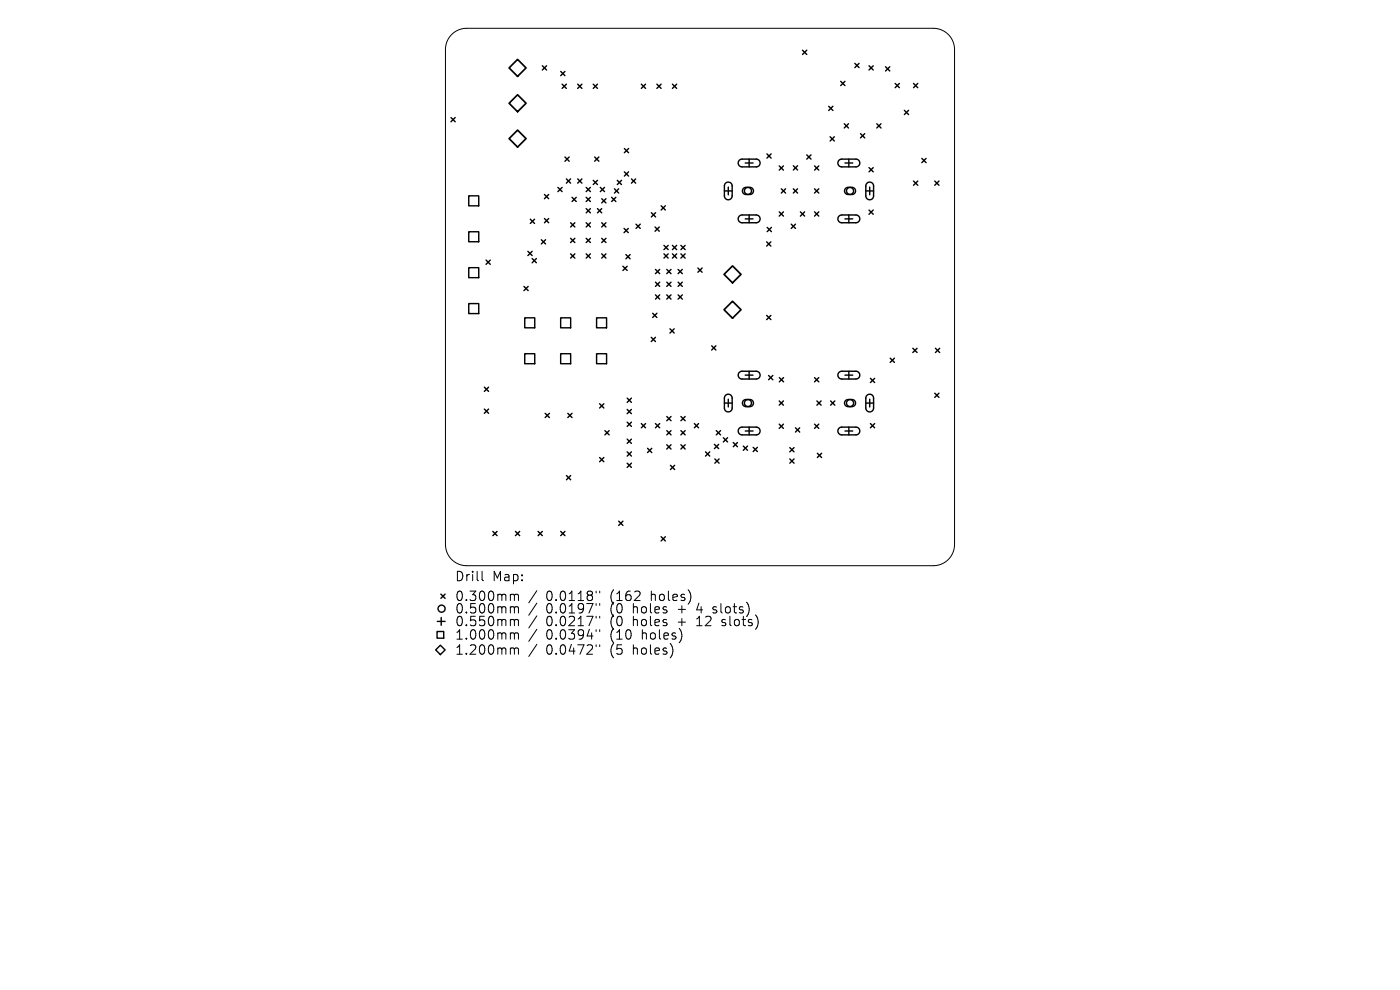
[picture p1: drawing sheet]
<svg xmlns="http://www.w3.org/2000/svg" width="297mm" height="210mm" viewBox="0 0 297 210" stroke-linecap="round" stroke-linejoin="round" font-family="sans-serif">
<defs><g id="words">
<g font-size="2.8">
<text x="96.4" y="123.6">Drill</text>
<text x="104.4" y="123.6">Map:</text>
<text x="96.4" y="127.8">0.300mm</text>
<text x="96.4" y="130.4">0.500mm</text>
<text x="115.9" y="127.8">0.0118&quot;</text>
<text x="115.9" y="130.4">0.0197&quot;</text>
<text x="129.6" y="127.8">(162</text>
<text x="129.6" y="130.4">(0</text>
<text x="134.6" y="130.4">holes</text>
<text x="138.4" y="127.8">holes)</text>
<text x="144.3" y="130.4">+</text>
<text x="148.5" y="130.4">4</text>
<text x="152.1" y="130.4">slots)</text>
<text x="96.4" y="133.1">0.550mm</text>
<text x="96.4" y="136">1.000mm</text>
<text x="115.9" y="133.1">0.0217&quot;</text>
<text x="115.9" y="136">0.0394&quot;</text>
<text x="129.6" y="133.1">(0</text>
<text x="129.6" y="136">(10</text>
<text x="134.6" y="133.1">holes</text>
<text x="136.5" y="136">holes)</text>
<text x="144.3" y="133.1">+</text>
<text x="148.5" y="133.1">12</text>
<text x="154" y="133.1">slots)</text>
<text x="96.4" y="139.2">1.200mm</text>
<text x="115.9" y="139.2">0.0472&quot;</text>
<text x="129.6" y="139.2">(5</text>
<text x="134.6" y="139.2">holes)</text>
</g>
</g></defs>
<g fill="none" stroke="#000" stroke-width=".21">
<path d="M95.8 7.3a4.5 4.5 0 0 1 3.2-1.3h99a4.5 4.5 0 0 1 4.5 4.5v105a4.5 4.5 0 0 1-4.5 4.5h-99a4.5 4.5 0 0 1-4.5-4.5v-105a4.5 4.5 0 0 1 1.3-3.2zM102.3 121.2v1.7l.3 .3M108.6 126.1l.4 .1 .1 .1M108.6 128.7l.4 .1 .1 .2M108.6 131.4l.4 .1 .1 .2M108.6 134.2l.4 .1 .1 .2M108.6 137.4l.4 .1 .1 .2M109.1 126.3l.3-.2 .5 .1 .1 1.2M109.1 126.3v1.1M109.1 129v1M109.1 131.7v1M109.1 134.5v1.1"/>
<path d="M109.1 137.7v1.1M109.1 129l.3-.3 .5 .1 .1 1.2M109.1 131.7l.3-.3 .5 .1 .1 1.2M109.1 134.5l.3-.3 .5 .1 .1 1.3M109.1 137.7l.3-.3 .5 .1 .1 1.3M113.9 125.3l-1.7 2.6M113.9 127.9l-1.7 2.6M113.9 130.6l-1.7 2.6M113.9 133.5l-1.7 2.6M113.9 136.7l-1.7 2.6M126.5 125.4v.4M126.5 128v.4"/>
<path d="M126.5 130.7v.4M126.5 133.6v.4M126.5 136.8v.4M127.2 125.4v.4M127.2 128v.4M127.2 130.7v.4M127.2 133.6v.4M127.2 136.8v.4M151.2 129.9l.2 .1M151.3 128.8v.5M153.1 132.6l.2 .1M153.1 131.8l.1 .2"/>
</g>
<g fill="none" stroke="#000" stroke-width=".3">
<path d="M115.1 14l.9 .9M116 14l-.9 .9M119 15.2l.9 .9M119.3 17.9l.9 .9M119.9 15.2l-.9 .9M120.2 17.9l-.9 .9M122.6 17.9l.9 .9M123.5 17.9l-.9 .9M125.9 17.9l.9 .9M126.8 17.9l-.9 .9M136.1 17.9l.9 .9M137 17.9l-.9 .9"/>
<path d="M139.4 17.9l.9 .9M140.3 17.9l-.9 .9M142.7 17.9l.9 .9M143.6 17.9l-.9 .9M170.3 10.7l.9 .9M171.2 10.7l-.9 .9M178.4 17.3l.9 .9M179.3 17.3l-.9 .9M181.4 13.4l.9 .9M182.3 13.4l-.9 .9M184.4 14l.9 .9M185.3 14l-.9 .9"/>
<path d="M187.9 14.2l.9 .9M188.8 14.2l-.9 .9M189.9 17.7l.9 .9M190.8 17.7l-.9 .9M193.8 17.7l.9 .9M194.7 17.7l-.9 .9M95.7 24.9l.9 .9M96.6 24.9l-.9 .9M118.4 39.8l.9 .9M119.3 39.8l-.9 .9M119.9 33.3l.9 .9M120.2 38l.9 .9"/>
<path d="M120.8 33.3l-.9 .9M121.1 38l-.9 .9M122.6 38l.9 .9M123.5 38l-.9 .9M124.4 39.8l.9 .9M125.3 39.8l-.9 .9M125.9 38.3l.9 .9M126.2 33.3l.9 .9M126.8 38.3l-.9 .9M127.1 33.3l-.9 .9M127.4 39.8l.9 .9M128.3 39.8l-.9 .9"/>
<path d="M131 38.3l.9 .9M131.9 38.3l-.9 .9M132.5 31.5l.9 .9M132.5 36.5l.9 .9M133.4 31.5l-.9 .9M133.4 36.5l-.9 .9M134 38l.9 .9M134.9 38l-.9 .9M153.9 38.9a.82 .82 0 0 1 .9-.2 .82 .82 0 0 1 .5 .8v2.1a.82 .82 0 0 1-.8 .8 .82 .82 0 0 1-.8-.8v-2.2zM154.5 39.7v1.6M156.8 34l.6-.2h3a.82 .82 0 0 1 .9 .8 .82 .82 0 0 1-.9 .8h-3a.83 .83 0 0 1-.7-.5 .83 .83 0 0 1 .1-.9zM157.7 40l.4-.2h1a.75 .75 0 0 1 .7 .7 .75 .75 0 0 1-.7 .8h-.8a.75 .75 0 0 1-.7-.5 .75 .75 0 0 1 .1-.8z"/>
<path d="M158.1 34.6h1.7M158.9 33.8v1.6M162.7 32.6l.9 .9M163.6 32.6l-.9 .9M165.3 35.2l.9 .9M166.2 35.2l-.9 .9M168.3 35.2l.9 .9M169.2 35.2l-.9 .9M171.2 32.9l.9 .9M172.1 32.9l-.9 .9M172.8 35.2l.9 .9M173.7 35.2l-.9 .9"/>
<path d="M175.8 22.5l.9 .9M176.1 29l.9 .9M176.7 22.5l-.9 .9M177 29l-.9 .9M178 34l.5-.2h3.1a.82 .82 0 0 1 .8 .8 .82 .82 0 0 1-.8 .8h-3a.83 .83 0 0 1-.8-.5 .83 .83 0 0 1 .2-.9zM179.1 26.3l.9 .9M179.3 34.6h1.6M179.4 40l.4-.2h1a.75 .75 0 0 1 .7 .7 .75 .75 0 0 1-.7 .8h-.9a.75 .75 0 0 1-.7-.5 .75 .75 0 0 1 .2-.8zM180 26.3l-.9 .9M180.1 33.8v1.6M182.6 28.4l.9 .9M183.5 28.4l-.9 .9"/>
<path d="M183.9 38.9a.82 .82 0 0 1 .9-.2 .82 .82 0 0 1 .5 .8v2.1a.82 .82 0 0 1-.8 .8 .82 .82 0 0 1-.8-.8v-2.2zM184.4 35.6l.9 .9M184.5 39.7v1.6M185.3 35.6l-.9 .9M186 26.3l.9 .9M186.9 26.3l-.9 .9M191.9 23.4l.9 .9M192.8 23.4l-.9 .9M193.8 38.4l.9 .9M194.7 38.4l-.9 .9M195.6 33.6l.9 .9M196.5 33.6l-.9 .9"/>
<path d="M198.3 38.4l.9 .9M199.2 38.4l-.9 .9M99.4 41.5h2.2v2.2h-2.2zM99.4 49.2h2.2v2.1h-2.2zM99.4 56.8h2.2v2.1h-2.2zM103.1 55.2l.9 .9M104 55.2l-.9 .9M112 53.3l.9 .9M112.5 46.5l.9 .9M112.9 53.3l-.9 .9M112.9 54.8l.9 .9M113.4 46.5l-.9 .9"/>
<path d="M113.8 54.8l-.9 .9M114.8 50.9l.9 .9M115.5 41.3l.9 .9M115.5 46.4l.9 .9M115.7 50.9l-.9 .9M116.4 41.3l-.9 .9M116.4 46.4l-.9 .9M121.1 47.3l.9 .9M121.1 50.6l.9 .9M121.1 53.9l.9 .9M121.4 41.9l.9 .9M122 47.3l-.9 .9"/>
<path d="M122 50.6l-.9 .9M122 53.9l-.9 .9M122.3 41.9l-.9 .9M124.4 50.6l.9 .9M124.4 53.9l.9 .9M124.4 41.9l.9 .9M124.4 44.3l.9 .9M124.4 47.3l.9 .9M125.3 47.3l-.9 .9M125.3 50.6l-.9 .9M125.3 41.9l-.9 .9M125.3 44.3l-.9 .9"/>
<path d="M125.3 53.9l-.9 .9M126.8 44.3l.9 .9M127.7 53.9l.9 .9M127.7 50.6l.9 .9M127.7 44.3l-.9 .9M127.7 42.2l.9 .9M127.7 47.3l.9 .9M128.6 47.3l-.9 .9M128.6 50.6l-.9 .9M128.6 42.2l-.9 .9M128.6 53.9l-.9 .9M129.8 41.9l.9 .9"/>
<path d="M130.4 40.1l.9 .9M130.7 41.9l-.9 .9M131.3 40.1l-.9 .9M132.2 56.5l.9 .9M132.4 48.5l.9 .9M132.8 54l.9 .9M133.1 56.5l-.9 .9M133.3 48.5l-.9 .9M133.7 54l-.9 .9M134.9 47.6l.9 .9M135.8 47.6l-.9 .9M138.2 45.1l.9 .9"/>
<path d="M139 48.2l.9 .9M139.1 57.2l.9 .9M139.1 59.9l.9 .9M139.1 45.1l-.9 .9M139.9 48.2l-.9 .9M140 57.2l-.9 .9M140 59.9l-.9 .9M140.3 43.7l.9 .9M140.9 52.1l.9 .9M140.9 53.9l.9 .9M141.2 43.7l-.9 .9M141.5 57.2l.9 .9"/>
<path d="M141.5 59.9l.9 .9M141.8 52.1l-.9 .9M141.8 53.9l-.9 .9M142.4 57.2l-.9 .9M142.4 59.9l-.9 .9M142.7 53.9l.9 .9M142.7 52.1l.9 .9M143.6 52.1l-.9 .9M143.6 53.9l-.9 .9M143.9 59.9l.9 .9M143.9 57.2l.9 .9M144.5 53.9l.9 .9"/>
<path d="M144.5 52.1l.9 .9M144.8 57.2l-.9 .9M144.8 59.9l-.9 .9M145.4 52.1l-.9 .9M145.4 53.9l-.9 .9M148.1 56.9l.9 .9M149 56.9l-.9 .9M153.7 40.5h1.6M156.8 45.8l.6-.2h3a.83 .83 0 0 1 .9 .8 .83 .83 0 0 1-.9 .9h-3a.83 .83 0 0 1-.7-.6 .83 .83 0 0 1 .1-.9zM158.1 46.4h1.7M158.9 45.6v1.7M162.6 51.3l.9 .9"/>
<path d="M162.8 48.2l.9 .9M163.5 51.3l-.9 .9M163.7 48.2l-.9 .9M165.3 44.9l.9 .9M165.8 40.1l.9 .9M166.2 44.9l-.9 .9M166.7 40.1l-.9 .9M167.9 47.6l.9 .9M168.3 40.1l.9 .9M168.8 47.6l-.9 .9M169.2 40.1l-.9 .9M169.8 44.9l.9 .9"/>
<path d="M170.7 44.9l-.9 .9M172.8 40.1l.9 .9M172.8 44.9l.9 .9M173.7 40.1l-.9 .9M173.7 44.9l-.9 .9M178 45.8l.5-.2h3.1a.83 .83 0 0 1 .8 .8 .83 .83 0 0 1-.8 .9h-3a.83 .83 0 0 1-.8-.6 .83 .83 0 0 1 .2-.9zM179.3 46.4h1.6M180.1 45.6v1.7M183.7 40.5h1.6M184.4 44.6l.9 .9M185.3 44.6l-.9 .9M99.4 64.4h2.2v2.1h-2.2z"/>
<path d="M111.2 60.8l.9 .9M111.3 67.4h2.1v2.1h-2.1zM111.3 75h2.1v2.2h-2.1zM112.1 60.8l-.9 .9M118.9 67.4h2.2v2.1h-2.2zM118.9 75h2.2v2.2h-2.2zM126.6 67.4h2.1v2.1h-2.1zM126.6 75h2.1v2.2h-2.1zM138.2 71.6l.9 .9M138.5 66.5l.9 .9M139.1 71.6l-.9 .9M139.1 62.6l.9 .9"/>
<path d="M139.4 66.5l-.9 .9M140 62.6l-.9 .9M141.5 62.6l.9 .9M142.1 69.8l.9 .9M142.4 62.6l-.9 .9M143 69.8l-.9 .9M143.9 62.6l.9 .9M144.8 62.6l-.9 .9M151 73.4l.9 .9M151.9 73.4l-.9 .9M156.8 79l.6-.2h3a.82 .82 0 0 1 .9 .8 .82 .82 0 0 1-.9 .8h-3a.83 .83 0 0 1-.7-.5 .83 .83 0 0 1 .1-.9zM158.1 79.6h1.7"/>
<path d="M158.9 78.8v1.6M162.6 66.9l.9 .9M163.1 79.7l.9 .9M163.5 66.9l-.9 .9M164 79.7l-.9 .9M178 79l.5-.2h3.1a.82 .82 0 0 1 .8 .8 .82 .82 0 0 1-.8 .8h-3a.83 .83 0 0 1-.8-.5 .83 .83 0 0 1 .2-.9zM179.3 79.6h1.6M180.1 78.8v1.6M188.9 76l.9 .9M189.8 76l-.9 .9M193.7 73.9l.9 .9M194.6 73.9l-.9 .9"/>
<path d="M198.5 73.9l.9 .9M199.4 73.9l-.9 .9M102.8 82.1l.9 .9M102.8 86.8l.9 .9M103.7 82.1l-.9 .9M103.7 86.8l-.9 .9M115.7 87.7l.9 .9M116.6 87.7l-.9 .9M120.5 87.7l.9 .9M121.4 87.7l-.9 .9M127.2 85.7l.9 .9M127.2 97.1l.9 .9"/>
<path d="M128.1 85.7l-.9 .9M128.1 97.1l-.9 .9M128.3 91.4l.9 .9M129.2 91.4l-.9 .9M133.1 84.5l.9 .9M133.1 86.9l.9 .9M133.1 89.6l.9 .9M133.1 93.2l.9 .9M133.1 95.9l.9 .9M133.1 98.3l.9 .9M134 84.5l-.9 .9M134 86.9l-.9 .9"/>
<path d="M134 89.6l-.9 .9M134 93.2l-.9 .9M134 95.9l-.9 .9M134 98.3l-.9 .9M136.1 89.9l.9 .9M137 89.9l-.9 .9M137.4 95.1l.9 .9M138.3 95.1l-.9 .9M139.1 89.9l.9 .9M140 89.9l-.9 .9M141.5 88.4l.9 .9M141.5 91.4l.9 .9"/>
<path d="M141.5 94.4l.9 .9M142.2 98.7l.9 .9M142.4 88.4l-.9 .9M142.4 91.4l-.9 .9M142.4 94.4l-.9 .9M143.1 98.7l-.9 .9M144.5 91.4l.9 .9M144.5 88.4l.9 .9M144.5 94.4l.9 .9M145.4 88.4l-.9 .9M145.4 91.4l-.9 .9M145.4 94.4l-.9 .9"/>
<path d="M147.3 89.9l.9 .9M148.2 89.9l-.9 .9M149.7 95.9l.9 .9M150.6 95.9l-.9 .9M151.6 94.3l.9 .9M151.7 97.4l.9 .9M152 91.4l.9 .9M152.5 94.3l-.9 .9M152.6 97.4l-.9 .9M152.9 91.4l-.9 .9M153.5 92.9l.9 .9M153.7 85.5h1.6"/>
<path d="M153.9 83.9a.83 .83 0 0 1 .9-.2 .83 .83 0 0 1 .5 .8v2.1a.82 .82 0 0 1-.8 .8 .82 .82 0 0 1-.8-.8v-2.2zM154.4 92.9l-.9 .9M154.5 84.7v1.6M155.6 93.9l.9 .9M156.5 93.9l-.9 .9M156.8 90.8l.6-.2h3a.83 .83 0 0 1 .9 .8 .83 .83 0 0 1-.9 .9h-3a.82 .82 0 0 1-.7-.6 .82 .82 0 0 1 .1-.9zM157.7 94.6l.9 .9M157.7 85l.4-.2h1a.75 .75 0 0 1 .7 .7 .75 .75 0 0 1-.7 .8h-.8a.75 .75 0 0 1-.7-.5 .75 .75 0 0 1 .1-.8zM158.1 91.4h1.7M158.6 94.6l-.9 .9M158.9 90.6v1.7M159.8 94.9l.9 .9"/>
<path d="M160.7 94.9l-.9 .9M165.3 85.1l.9 .9M165.3 90l.9 .9M165.3 80.1l.9 .9M166.2 85.1l-.9 .9M166.2 90l-.9 .9M166.2 80.1l-.9 .9M167.6 95l.9 .9M167.6 97.4l.9 .9M168.5 95l-.9 .9M168.5 97.4l-.9 .9M168.8 90.8l.9 .9"/>
<path d="M169.7 90.8l-.9 .9M172.8 80.1l.9 .9M172.8 90l.9 .9M173.3 85.1l.9 .9M173.4 96.2l.9 .9M173.7 80.1l-.9 .9M173.7 90l-.9 .9M174.2 85.1l-.9 .9M174.3 96.2l-.9 .9M176.2 85.1l.9 .9M177.1 85.1l-.9 .9M178 90.8l.5-.2h3.1a.83 .83 0 0 1 .8 .8 .83 .83 0 0 1-.8 .9h-3a.82 .82 0 0 1-.8-.6 .82 .82 0 0 1 .2-.9z"/>
<path d="M179.3 91.4h1.6M179.4 85l.4-.2h1a.75 .75 0 0 1 .7 .7 .75 .75 0 0 1-.7 .8h-.9a.75 .75 0 0 1-.7-.5 .75 .75 0 0 1 .2-.8zM180.1 90.6v1.7M183.7 85.5h1.6M183.9 83.9a.82 .82 0 0 1 .9-.2 .82 .82 0 0 1 .5 .8v2.1a.82 .82 0 0 1-.8 .8 .82 .82 0 0 1-.8-.8v-2.2zM184.5 84.7v1.6M184.7 80.3l.9 .9M184.7 89.9l.9 .9M185.6 80.3l-.9 .9M185.6 89.9l-.9 .9M198.3 83.4l.9 .9M199.2 83.4l-.9 .9"/>
<path d="M104.6 112.7l.9 .9M105.5 112.7l-.9 .9M109.4 112.7l.9 .9M110.3 112.7l-.9 .9M114.2 112.7l.9 .9M115.1 112.7l-.9 .9M119 112.7l.9 .9M119.9 112.7l-.9 .9M120.2 100.9l.9 .9M121.1 100.9l-.9 .9M131.3 110.6l.9 .9M132.2 110.6l-.9 .9"/>
<path d="M140.3 113.9l.9 .9M141.2 113.9l-.9 .9M92.7 134h1.4v1.4h-1.4zM92.8 131.8h1.6M93.4 136.9l1 1-1 1-1-1zM93.5 126l.9 .9M93.6 131v1.6M94.4 126l-.9 .9"/>
<circle cx="158.7" cy="40.5" r=".75"/>
<circle cx="180.3" cy="40.5" r=".75"/>
<circle cx="158.7" cy="85.5" r=".75"/>
<circle cx="180.3" cy="85.5" r=".75"/>
<circle cx="93.7" cy="129.1" r=".75"/>
</g>
<path d="M108 14.4l1.8-1.8 1.8 1.8-1.8 1.8zM108 21.9l1.8-1.8 1.8 1.8-1.8 1.8zM108 29.4l1.8-1.8 1.8 1.8-1.8 1.8zM153.6 58.2l1.8-1.8 1.8 1.8-1.8 1.8zM153.6 65.7l1.8-1.8 1.8 1.8-1.8 1.8z" fill="none" stroke="#000" stroke-width=".36"/>
<use href="#words"/>
</svg>
